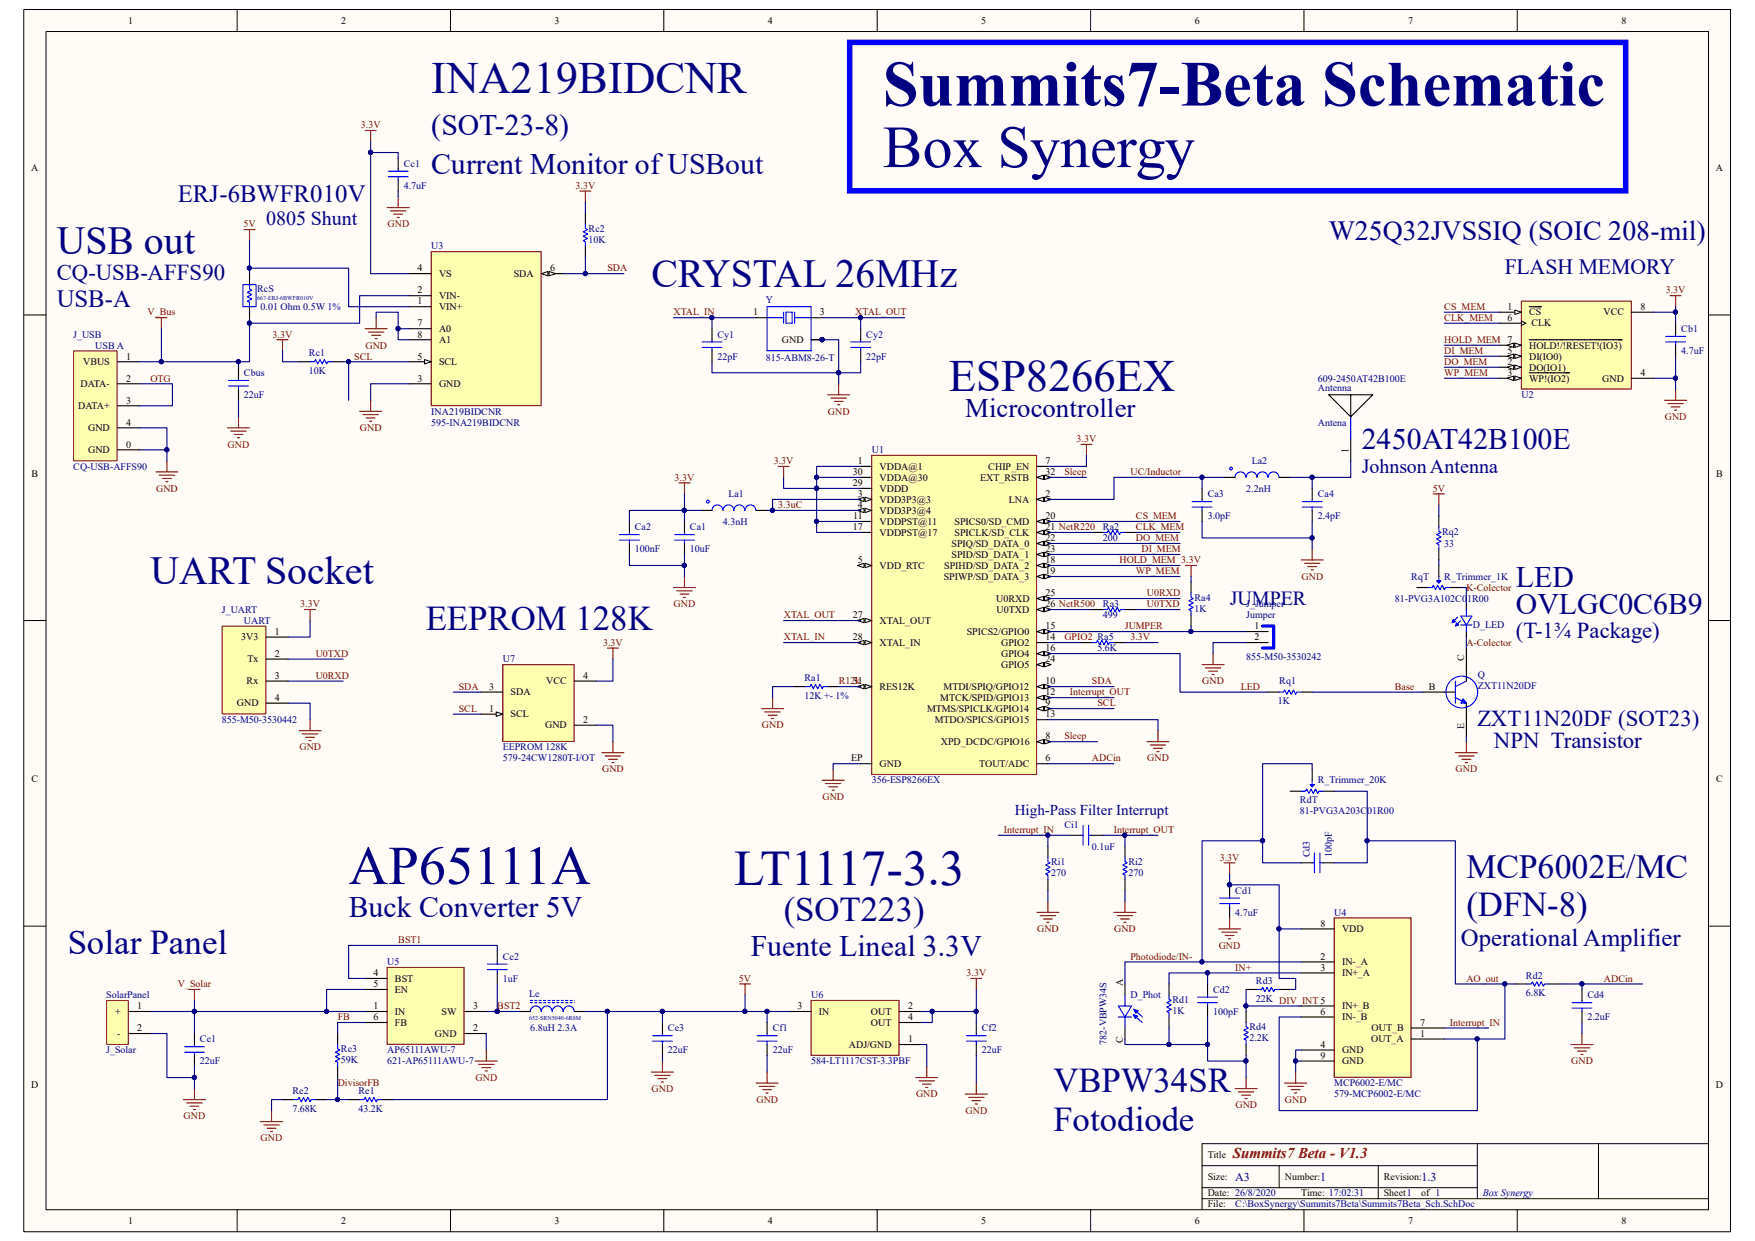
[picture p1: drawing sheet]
<svg xmlns="http://www.w3.org/2000/svg" width="297mm" height="210mm" viewBox="0 0 297 210" stroke-linecap="round" stroke-linejoin="round" font-family="sans-serif">
<defs><g id="words">
<text font-size="10.9" fill="#000080" x="149.4" y="17.9">Summits7-Beta Schematic</text>
<text font-size="10.1" fill="#000080" x="149.4" y="28.3">Box Synergy</text>
<text font-size="9.3" fill="#000080" x="59" y="149.6">AP65111A</text>
<text font-size="8.4" fill="#000080" x="124.2" y="149.8">LT1117-3.3</text>
<g font-size="7.6" fill="#000080">
<text x="73" y="15.8">INA219BIDCNR</text>
<text x="160.6" y="66.1">ESP8266EX</text>
</g>
<g font-size="6.7" fill="#000080">
<text x="9.6" y="43">USB out</text>
<text x="110.2" y="48.6">CRYSTAL 26MHz</text>
<text x="25.4" y="98.9">UART Socket</text>
</g>
<g font-size="5.9" fill="#000080">
<text x="72.1" y="106.6">EEPROM 128K</text>
<text x="132.6" y="155.9">(SOT223)</text>
<text x="248.2" y="155">(DFN-8)</text>
<text x="11.5" y="161.5">Solar Panel</text>
<text x="178.3" y="184.8">VBPW34SR</text>
<text x="178.3" y="191.3">Fotodiode</text>
</g>
<text font-size="5.7" fill="#000080" x="248.2" y="148.5">MCP6002E/MC</text>
<g font-size="5" fill="#000080">
<text x="73" y="22.9">(SOT-23-8)</text>
<text x="73" y="29.4">Current Monitor of USBout</text>
<text x="230.5" y="76">2450AT42B100E</text>
<text x="256.5" y="99.3">LED</text>
<text x="256.5" y="103.9">OVLGC0C6B9</text>
<text x="59" y="155.2">Buck Converter 5V</text>
<text x="127" y="161.7">Fuente Lineal 3.3V</text>
</g>
<text font-size="4.7" fill="#000080" x="224.9" y="40.6">W25Q32JVSSIQ (SOIC 208-mil)</text>
<text font-size="4.5" fill="#000080" x="163.4" y="70.5">Microcontroller</text>
<g font-size="4.2" fill="#000080">
<text x="30.1" y="34.2">ERJ-6BWFR010V</text>
<text x="9.6" y="51.9">USB-A</text>
<text x="247.2" y="160">Operational Amplifier</text>
</g>
<g font-size="3.9" fill="#000080">
<text x="9.6" y="47.3">CQ-USB-AFFS90</text>
<text x="256.5" y="107.9">(T-1¾ Package)</text>
<text x="250" y="122.8">ZXT11N20DF (SOT23)</text>
<text x="252.8" y="126.5">NPN Transistor</text>
</g>
<text font-size="3.7" fill="#000080" x="254.7" y="46.4">FLASH MEMORY</text>
<g font-size="3.4" fill="#000080">
<text x="45" y="38.1">0805 Shunt</text>
<text x="230.5" y="80.1">Johnson Antenna</text>
<text x="208.1" y="102.4">JUMPER</text>
</g>
<text font-size="2.5" fill="#000080" x="171.7" y="138">High-Pass Filter Interrupt</text>
<text font-size="2.5" fill="#800000" x="208.7" y="196">Summits7 Beta - V1.3</text>
<g font-size="2" fill="#000080">
<text x="209" y="199.8">A3</text>
<text x="223.4" y="199.8">1</text>
<text x="240.5" y="199.8">1.3</text>
</g>
<g font-size="1.7">
<text x="21.7" y="4">1</text>
<text x="57.7" y="4">2</text>
<text x="93.9" y="4">3</text>
<text x="130" y="4">4</text>
<text x="166.1" y="4">5</text>
<text x="202.2" y="4">6</text>
<text x="238.3" y="4">7</text>
<text x="274.4" y="4">8</text>
<text x="5.3" y="29">A</text>
<text x="290.4" y="29">A</text>
<text x="70.7" y="45.9">4</text>
<text x="74.3" y="46.9">VS</text>
<text x="87" y="46.9">SDA</text>
<text x="93.1" y="45.9">6</text>
<text x="70.7" y="51.5">1</text>
<text x="70.7" y="49.7">2</text>
<text x="74.3" y="52.5">VIN+</text>
<text x="74.3" y="50.6">VIN-</text>
<text x="127.5" y="53.4">1</text>
<text x="138.8" y="53.4">3</text>
<text x="255.1" y="52.5">1</text>
<text x="258.8" y="53.4">CS</text>
<text x="271.4" y="53.4">VCC</text>
<text x="277.6" y="52.5">8</text>
<text x="70.7" y="55.2">7</text>
<text x="70.7" y="57.1">8</text>
<text x="74.3" y="56.2">A0</text>
<text x="74.3" y="58.1">A1</text>
<text x="132.3" y="58.1">GND</text>
<text x="255.1" y="54.3">6</text>
<text x="255.1" y="59.9">5</text>
<text x="258.8" y="59">HOLD!/!RESET!(IO3)</text>
<text x="259.2" y="55.2">CLK</text>
<text x="13.6" y="65.5">DATA-</text>
<text x="14.1" y="61.8">VBUS</text>
<text x="21.3" y="60.9">1</text>
<text x="21.3" y="64.6">2</text>
<text x="70.7" y="60.9">5</text>
<text x="70.7" y="64.6">3</text>
<text x="74.3" y="61.8">SCL</text>
<text x="74.3" y="65.5">GND</text>
<text x="255.1" y="61.8">2</text>
<text x="255.1" y="63.7">3</text>
<text x="258.8" y="60.9">DI(IO0)</text>
<text x="258.8" y="62.7">DO(IO1)</text>
<text x="258.8" y="64.6">WP!(IO2)</text>
<text x="271.1" y="64.6">GND</text>
<text x="277.6" y="63.7">4</text>
<text x="13.3" y="69.3">DATA+</text>
<text x="21.3" y="68.3">3</text>
<text x="14.9" y="73">GND</text>
<text x="14.9" y="76.7">GND</text>
<text x="21.3" y="72.1">4</text>
<text x="21.3" y="75.8">0</text>
<text x="228.2" y="76.6" transform="rotate(-90 228.2 76.6)">1</text>
<text x="5.3" y="80.6">B</text>
<text x="144.4" y="80.4">30</text>
<text x="144.4" y="82.3">29</text>
<text x="145.2" y="78.6">1</text>
<text x="148.8" y="79.5">VDDA@1</text>
<text x="148.8" y="81.4">VDDA@30</text>
<text x="148.8" y="83.2">VDDD</text>
<text x="165.9" y="81.4">EXT_RSTB</text>
<text x="167.3" y="79.5">CHIP_EN</text>
<text x="177" y="78.6">7</text>
<text x="177" y="80.4">32</text>
<text x="290.4" y="80.6">B</text>
<text x="144.4" y="89.7">17</text>
<text x="144.4" y="87.9">11</text>
<text x="145.2" y="84.2">3</text>
<text x="145.2" y="86">4</text>
<text x="148.8" y="85.1">VDD3P3@3</text>
<text x="148.8" y="87">VDD3P3@4</text>
<text x="148.8" y="88.8">VDDPST@11</text>
<text x="161.5" y="88.8">SPICS0/SD_CMD</text>
<text x="170.7" y="85.1">LNA</text>
<text x="177" y="84.2">2</text>
<text x="177" y="87.9">20</text>
<text x="177" y="89.7">21 NetR220</text>
<text x="145.2" y="95.3">5</text>
<text x="148.8" y="90.7">VDDPST@17</text>
<text x="161" y="92.5">SPIQ/SD_DATA_0</text>
<text x="161" y="94.4">SPID/SD_DATA_1</text>
<text x="161.5" y="90.7">SPICLK/SD_CLK</text>
<text x="177" y="91.6">22</text>
<text x="177" y="93.5">23</text>
<text x="177" y="95.3">18</text>
<text x="148.8" y="96.3">VDD_RTC</text>
<text x="159.7" y="98.1">SPIWP/SD_DATA_3</text>
<text x="159.8" y="96.3">SPIHD/SD_DATA_2</text>
<text x="168.6" y="101.9">U0RXD</text>
<text x="177" y="97.2">19</text>
<text x="177" y="100.9">25</text>
<text x="46.5" y="107.4">1</text>
<text x="144.4" y="104.6">27</text>
<text x="148.8" y="105.6">XTAL_OUT</text>
<text x="163.6" y="107.4">SPICS2/GPIO0</text>
<text x="168.7" y="103.7">U0TXD</text>
<text x="177" y="102.8">26 NetR500</text>
<text x="177" y="106.5">15</text>
<text x="212.3" y="106.5">1</text>
<text x="40.8" y="108.4">3V3</text>
<text x="41.9" y="112.1">Tx</text>
<text x="46.5" y="111.2">2</text>
<text x="144.4" y="108.4">28</text>
<text x="148.8" y="109.3">XTAL_IN</text>
<text x="169.4" y="109.3">GPIO2</text>
<text x="169.4" y="111.2">GPIO4</text>
<text x="169.4" y="113">GPIO5</text>
<text x="177" y="108.4">14</text>
<text x="177" y="110.2">16</text>
<text x="177" y="112.1">24</text>
<text x="212.3" y="108.4">2</text>
<text x="247.8" y="111.9" transform="rotate(-90 247.8 111.9)">C</text>
<text x="40.1" y="119.5">GND</text>
<text x="41.7" y="115.8">Rx</text>
<text x="46.5" y="114.9">3</text>
<text x="46.5" y="118.6">4</text>
<text x="82.8" y="116.8">3</text>
<text x="86.4" y="117.7">SDA</text>
<text x="92.5" y="115.8">VCC</text>
<text x="98.7" y="114.9">4</text>
<text x="144.4" y="115.8">31</text>
<text x="148.8" y="116.8">RES12K</text>
<text x="159.1" y="118.6">MTCK/SPID/GPIO13</text>
<text x="159.7" y="116.8">MTDI/SPIQ/GPIO12</text>
<text x="177" y="115.8">10</text>
<text x="177" y="117.7">12</text>
<text x="177" y="119.5">9</text>
<text x="241.8" y="116.8">B</text>
<text x="82.8" y="120.5">1</text>
<text x="86.4" y="121.4">SCL</text>
<text x="92.2" y="123.3">GND</text>
<text x="98.7" y="122.3">2</text>
<text x="156.9" y="120.5">MTMS/SPICLK/GPIO14</text>
<text x="158.2" y="122.3">MTDO/SPICS/GPIO15</text>
<text x="177" y="121.4">13</text>
<text x="177" y="125.1">8</text>
<text x="247.8" y="123.4" transform="rotate(-90 247.8 123.4)">E</text>
<text x="144.1" y="128.9">EP</text>
<text x="148.8" y="129.8">GND</text>
<text x="159.2" y="126.1">XPD_DCDC/GPIO16</text>
<text x="165.7" y="129.8">TOUT/ADC</text>
<text x="177" y="128.9">6</text>
<text x="5.3" y="132.4">C</text>
<text x="290.4" y="132.4">C</text>
<text x="223.5" y="156.8">8</text>
<text x="227.1" y="157.8">VDD</text>
<text x="63.2" y="165.2">4</text>
<text x="63.2" y="167.1">5</text>
<text x="66.8" y="166.2">BST</text>
<text x="190" y="166.9" transform="rotate(-90 190 166.9)">A</text>
<text x="223.5" y="162.4">2</text>
<text x="223.5" y="164.3">3</text>
<text x="227.1" y="163.4">IN-_A</text>
<text x="227.1" y="165.2">IN+_A</text>
<text x="19.5" y="171.7">+</text>
<text x="23.2" y="170.8">1</text>
<text x="63.2" y="170.8">1</text>
<text x="63.2" y="172.7">6</text>
<text x="66.8" y="168">EN</text>
<text x="66.8" y="171.7">IN</text>
<text x="66.8" y="173.6">FB</text>
<text x="74.7" y="171.7">SW</text>
<text x="80.1" y="170.8">3</text>
<text x="135" y="170.8">3</text>
<text x="138.6" y="171.7">IN</text>
<text x="147.4" y="171.7">OUT</text>
<text x="147.4" y="173.6">OUT</text>
<text x="153.7" y="170.8">2</text>
<text x="153.7" y="172.7">4</text>
<text x="223.5" y="171.7">6</text>
<text x="227.1" y="172.7">IN-_B</text>
<text x="227.1" y="170.8">IN+_B</text>
<text x="240.3" y="173.6">7</text>
<text x="19.9" y="175.5">-</text>
<text x="23.2" y="174.5">2</text>
<text x="73.6" y="175.5">GND</text>
<text x="80.1" y="174.5">2</text>
<text x="143.7" y="177.3">ADJ/GND</text>
<text x="153.7" y="176.4">1</text>
<text x="190" y="176.6" transform="rotate(-90 190 176.6)">C</text>
<text x="223.5" y="177.3">4</text>
<text x="223.5" y="179.2">9</text>
<text x="227.1" y="178.3">GND</text>
<text x="232" y="176.4">OUT_A</text>
<text x="232.1" y="174.5">OUT_B</text>
<text x="240.3" y="175.5">1</text>
<text x="5.3" y="184.1">D</text>
<text x="227.1" y="180.1">GND</text>
<text x="290.4" y="184.1">D</text>
<text x="204.4" y="196">Title</text>
<text x="204.4" y="199.7">Size:</text>
<text x="204.4" y="202.5">Date: 26/8/2020</text>
<text x="217.4" y="199.7">Number:</text>
<text x="220.2" y="202.5">Time: 17:02:31</text>
<text x="234.2" y="199.7">Revision:</text>
<text x="234.2" y="202.5">Sheet1</text>
<text x="240.5" y="202.5">of 1</text>
<text x="21.7" y="207.1">1</text>
<text x="57.7" y="207.1">2</text>
<text x="93.9" y="207.1">3</text>
<text x="130" y="207.1">4</text>
<text x="166.1" y="207.1">5</text>
<text x="202.2" y="207.1">6</text>
<text x="204.4" y="204.3">File:</text>
<text x="238.3" y="207.1">7</text>
<text x="274.4" y="207.1">8</text>
</g>
<g font-size="1.7" fill="#800000">
<text x="61.1" y="21.7">3.3V</text>
<text x="97.4" y="32">3.3V</text>
<text x="41.2" y="38.5">5V</text>
<text x="65.6" y="38.5">GND</text>
<text x="102.8" y="45.9">SDA</text>
<text x="25" y="53.4">V_Bus</text>
<text x="114" y="53.4">XTAL_IN</text>
<text x="144.7" y="53.4">XTAL_OUT</text>
<text x="244.4" y="52.5">CS_MEM</text>
<text x="281.9" y="49.7">3.3V</text>
<text x="46.1" y="57.1">3.3V</text>
<text x="61.8" y="59">GND</text>
<text x="244.4" y="54.3">CLK_MEM</text>
<text x="244.4" y="58.1">HOLD_MEM 7</text>
<text x="244.4" y="59.9">DI_MEM</text>
<text x="25.4" y="64.6">OTG</text>
<text x="59.9" y="60.9">SCL</text>
<text x="244.4" y="61.8">DO_MEM</text>
<text x="244.4" y="63.7">WP_MEM</text>
<text x="140.1" y="70.2">GND</text>
<text x="281.7" y="71.1">GND</text>
<text x="38.5" y="75.8">GND</text>
<text x="60.9" y="73">GND</text>
<text x="182.2" y="74.8">3.3V</text>
<text x="26.4" y="83.2">GND</text>
<text x="114.2" y="81.4">3.3V</text>
<text x="130.9" y="78.6">3.3V</text>
<text x="180.1" y="80.4">Sleep</text>
<text x="191.3" y="80.4">UC/Inductor</text>
<text x="242.5" y="83.2">5V</text>
<text x="131.7" y="86">3.3uC</text>
<text x="192.2" y="87.9">CS_MEM</text>
<text x="192.2" y="89.7">CLK_MEM</text>
<text x="189.4" y="95.3">HOLD_MEM 3.3V</text>
<text x="192.2" y="91.6">DO_MEM</text>
<text x="193.2" y="93.5">DI_MEM</text>
<text x="192.2" y="97.2">WP_MEM</text>
<text x="194.1" y="100.9">U0RXD</text>
<text x="220.3" y="98.1">GND</text>
<text x="248.2" y="100">K-Colector</text>
<text x="50.8" y="102.8">3.3V</text>
<text x="114" y="102.8">GND</text>
<text x="132.6" y="104.6">XTAL_OUT</text>
<text x="190.4" y="106.5">JUMPER</text>
<text x="194.1" y="102.8">U0TXD</text>
<text x="53.4" y="111.2">U0TXD</text>
<text x="102.1" y="109.3">3.3V</text>
<text x="132.6" y="108.4">XTAL_IN</text>
<text x="180.1" y="108.4">GPIO2 Ra5</text>
<text x="191.3" y="108.4">3.3V</text>
<text x="248.2" y="109.3">A-Colector</text>
<text x="53.4" y="114.9">U0RXD</text>
<text x="77.6" y="116.8">SDA</text>
<text x="141.9" y="115.8">R12k</text>
<text x="181.1" y="117.7">Interrupt_OUT</text>
<text x="184.8" y="115.8">SDA</text>
<text x="185.7" y="119.5">SCL</text>
<text x="203.5" y="115.8">GND</text>
<text x="210" y="116.8">LED</text>
<text x="236.1" y="116.8">Base</text>
<text x="77.6" y="120.5">SCL</text>
<text x="128.9" y="123.3">GND</text>
<text x="180.1" y="125.1">Sleep</text>
<text x="50.7" y="127">GND</text>
<text x="101.9" y="130.7">GND</text>
<text x="184.8" y="128.9">ADCin</text>
<text x="194.1" y="128.9">GND</text>
<text x="246.3" y="130.7">GND</text>
<text x="139.2" y="135.4">GND</text>
<text x="169.9" y="141">Interrupt_IN</text>
<text x="188.5" y="141">Interrupt_OUT</text>
<text x="206.4" y="145.7">3.3V</text>
<text x="67.4" y="159.6">BST1</text>
<text x="175.5" y="157.8">GND</text>
<text x="188.6" y="157.8">GND</text>
<text x="206.2" y="160.6">GND</text>
<text x="30.1" y="167.1">V_Solar</text>
<text x="125.1" y="166.2">5V</text>
<text x="163.6" y="165.2">3.3V</text>
<text x="191.3" y="162.4">Photodiode/IN-</text>
<text x="209" y="164.3">IN+</text>
<text x="248.2" y="166.2">AO_out</text>
<text x="271.4" y="166.2">ADCin</text>
<text x="57.1" y="172.7">FB</text>
<text x="84.2" y="170.8">BST2</text>
<text x="245.4" y="173.6">Interrupt_IN</text>
<text x="57.1" y="183.9">DivisorFB</text>
<text x="80.5" y="182.9">GND</text>
<text x="110.3" y="184.8">GND</text>
<text x="155" y="185.7">GND</text>
<text x="265.9" y="180.1">GND</text>
<text x="31.1" y="189.4">GND</text>
<text x="128" y="186.6">GND</text>
<text x="163.4" y="188.5">GND</text>
<text x="209.1" y="187.6">GND</text>
<text x="217.5" y="186.6">GND</text>
<text x="44.1" y="193.2">GND</text>
</g>
<g font-size="1.7" fill="#000080">
<text x="68.3" y="28.2">Cc1</text>
<text x="68.3" y="32">4.7uF</text>
<text x="99.6" y="39.2">Rc2</text>
<text x="99.6" y="41.1">10K</text>
<text x="73" y="42.2">U3</text>
<text x="43.5" y="49.5">RcS</text>
<text x="44.1" y="52.5">0.01 Ohm 0.5W 1%</text>
<text x="129.6" y="51.4">Y</text>
<text x="12.4" y="57.1">J_USB</text>
<text x="16.1" y="59">USB A</text>
<text x="121.4" y="57.1">Cy1</text>
<text x="146.6" y="57.1">Cy2</text>
<text x="284.5" y="56.2">Cb1</text>
<text x="284.5" y="59.9">4.7uF</text>
<text x="41.3" y="63.7">Cbus</text>
<text x="52.3" y="60.3">Rc1</text>
<text x="52.3" y="63.3">10K</text>
<text x="121.4" y="60.9">22pF</text>
<text x="129.6" y="61">815-ABM8-26-T</text>
<text x="146.6" y="60.9">22pF</text>
<text x="223" y="64.6">609-2450AT42B100E</text>
<text x="41.3" y="67.4">22uF</text>
<text x="73" y="70.2">INA219BIDCNR</text>
<text x="223" y="66.3">Antenna</text>
<text x="257.5" y="67.4">U2</text>
<text x="73" y="72.1">595-INA219BIDCNR</text>
<text x="147.5" y="76.7">U1</text>
<text x="223" y="72.1">Antena</text>
<text x="12.4" y="79.5">CQ-USB-AFFS90</text>
<text x="210.9" y="83.2">2.2nH</text>
<text x="211.8" y="78.6">La2</text>
<text x="107.4" y="89.7">Ca2</text>
<text x="116.8" y="89.7">Ca1</text>
<text x="122.3" y="88.8">4.3nH</text>
<text x="123.3" y="84.2">La1</text>
<text x="186.6" y="89.7">Ra2</text>
<text x="204.4" y="84.2">Ca3</text>
<text x="204.4" y="87.9">3.0pF</text>
<text x="223" y="84.2">Ca4</text>
<text x="223" y="87.9">2.4pF</text>
<text x="107.4" y="93.5">100nF</text>
<text x="116.8" y="93.5">10uF</text>
<text x="186.6" y="91.6">200</text>
<text x="244.1" y="90.5">Rq2</text>
<text x="244.4" y="92.5">33</text>
<text x="202.1" y="101.7">Ra4</text>
<text x="236.1" y="101.9">81-PVG3A102C01R00</text>
<text x="238.8" y="98.1">RqT</text>
<text x="244.4" y="98.1">R_Trimmer_1K</text>
<text x="37.5" y="103.7">J_UART</text>
<text x="41.3" y="105.6">UART</text>
<text x="186.6" y="102.8">Ra3</text>
<text x="186.6" y="104.6">499</text>
<text x="202.1" y="103.5">1K</text>
<text x="210.9" y="104.6">Jumper</text>
<text x="210.9" y="102.8">J_Jumper</text>
<text x="249.3" y="106.3">D_LED</text>
<text x="85.1" y="112.1">U7</text>
<text x="185.7" y="110.2">5.6K</text>
<text x="210.9" y="111.7">855-M50-3530242</text>
<text x="136.1" y="115.3">Ra1</text>
<text x="136.1" y="118.2">12K +- 1%</text>
<text x="216.3" y="119.2">1K</text>
<text x="216.5" y="115.8">Rq1</text>
<text x="250.1" y="114.7">Q</text>
<text x="250.1" y="116.6">ZXT11N20DF</text>
<text x="37.5" y="122.3">855-M50-3530442</text>
<text x="85.1" y="128.9">579-24CW1280T-I/OT</text>
<text x="85.1" y="127">EEPROM 128K</text>
<text x="147.5" y="132.6">356-ESP8266EX</text>
<text x="220" y="137.8">81-PVG3A203C01R00</text>
<text x="220" y="136">RdT</text>
<text x="223" y="132.6">R_Trimmer_20K</text>
<text x="180.1" y="140.1">Ci1</text>
<text x="184.8" y="143.8">0.1uF</text>
<text x="177.9" y="146.4">Ri1</text>
<text x="177.9" y="148.3">270</text>
<text x="191" y="146.4">Ri2</text>
<text x="191" y="148.3">270</text>
<text x="221.7" y="145.1" transform="rotate(-90 221.7 145.1)">Cd3</text>
<text x="225.4" y="145.1" transform="rotate(-90 225.4 145.1)">100pF</text>
<text x="209" y="151.3">Cd1</text>
<text x="209" y="155">4.7uF</text>
<text x="225.8" y="155">U4</text>
<text x="65.5" y="163.4">U5</text>
<text x="85.1" y="162.4">Ce2</text>
<text x="85.1" y="166.2">1uF</text>
<text x="212.6" y="166.5">Rd3</text>
<text x="258.2" y="165.6">Rd2</text>
<text x="18" y="169">SolarPanel</text>
<text x="89.6" y="168.8">Le</text>
<text x="137.3" y="169">U6</text>
<text x="191.3" y="169">D_Phot</text>
<text x="198.4" y="169.7">Rd1</text>
<text x="198.4" y="171.6">1K</text>
<text x="205.3" y="168">Cd2</text>
<text x="205.3" y="171.7">100pF</text>
<text x="212.6" y="169.5">22K DIV_INT 5</text>
<text x="258.2" y="168.6">6.8K</text>
<text x="268.6" y="169">Cd4</text>
<text x="268.6" y="172.7">2.2uF</text>
<text x="18" y="178.3">J_Solar</text>
<text x="33.8" y="176.4">Ce1</text>
<text x="57.7" y="178.1">Re3</text>
<text x="57.7" y="180">59K</text>
<text x="65.5" y="178.3">AP65111AWU-7</text>
<text x="89.7" y="174.5">6.8uH 2.3A</text>
<text x="113" y="174.5">Ce3</text>
<text x="113" y="178.3">22uF</text>
<text x="130.8" y="174.5">Cf1</text>
<text x="130.8" y="178.3">22uF</text>
<text x="166.2" y="174.5">Cf2</text>
<text x="166.2" y="178.3">22uF</text>
<text x="187.2" y="176.8" transform="rotate(-90 187.2 176.8)">782-VBPW34S</text>
<text x="211.5" y="174.4">Rd4</text>
<text x="211.5" y="176.2">2.2K</text>
<text x="33.8" y="180.1">22uF</text>
<text x="49.5" y="185.2">Re2</text>
<text x="60.7" y="185.2">Re1</text>
<text x="65.5" y="180.1">621-AP65111AWU-7</text>
<text x="137.3" y="180.1">584-LT1117CST-3.3PBF</text>
<text x="225.8" y="185.7">579-MCP6002-E/MC</text>
<text x="225.8" y="183.9">MCP6002-E/MC</text>
<text x="49.5" y="188.1">7.68K</text>
<text x="60.7" y="188.1">43.2K</text>
<text x="251" y="202.5">Box Synergy</text>
<text x="209" y="204.3">C:\BoxSynergy\Summits7Beta\Summits7Beta_Sch.SchDoc</text>
</g>
<g font-size="1" fill="#000080">
<text x="43.5" y="50.8">667-ERJ-6BWFR010V</text>
<text x="89.6" y="172.6">652-SRN5040-6R8M</text>
</g>
</g></defs>
<path d="M4.1 1.7h288.8v206.7h-288.8z" fill="#fffcf8"/>
<path d="M4 1.6h288.9v206.8h-288.9z" fill="none" stroke="#000" stroke-width=".17"/>
<path d="M7.8 5.4h281.3v199.3h-281.3z" fill="#fffcf8"/>
<g fill="none" stroke="#000" stroke-width=".17">
<path d="M7.8 5.3h281.3v199.4h-281.3zM40.1 1.6v3.7M76.2 1.6v3.7M112.3 1.6v3.7M148.5 1.6v3.7M184.6 1.6v3.7M220.7 1.6v3.7M256.8 1.6v3.7M4 53.3h3.7M289.2 53.3h3.7M4 105h3.7M289.2 105h3.7"/>
<path d="M4 156.7h3.7M289.2 156.7h3.7M203.4 197.3h46.6M216.5 197.3v3.7M233.3 197.3v5.6M250 193.5v9.4M270.5 193.5h-67.1v11.2M289.2 193.5h-18.7v9.4M40.1 204.7v3.7M76.2 204.7v3.7M112.3 204.7v3.7M148.5 204.7v3.7"/>
<path d="M184.6 204.7v3.7M203.4 202.9h85.8M203.4 201h46.6M220.7 204.7v3.7M256.8 204.7v3.7"/>
</g>
<path d="M26.4 53.8h1.8M27.3 53.8v1.8M32 167.4h1.8M32.9 167.4v1.9M31 186.1h3.8M31.6 186.6h2.6M32.2 187.2h1.5M32.7 187.8h.4M32.9 184.2v1.9" fill="none" stroke="#800000" stroke-width=".19"/>
<path d="M18.1 169.4h3.6v7.3h-3.6z" fill="#ffffb0"/>
<path d="M18 169.3h3.7v7.4h-3.7z" fill="none" stroke="#800000" stroke-width=".17"/>
<path d="M21.7 171.2h3.8M21.7 174.9h3.8M32.9 174.9v1.9M32.9 178.6v1.9" fill="none" stroke="#000" stroke-width=".19"/>
<path d="M31.2 178.1h3.4M31.2 177.1h3.4M32.9 176.8v.3M32.9 178.1v.5" fill="none" stroke="#00f" stroke-width=".19"/>
<path d="M137.3 169.3h14.8v9.3h-14.8z" fill-rule="evenodd" fill="#ffffb0" stroke="#800000" stroke-width=".19"/>
<path d="M220.2 146h1.9M223.9 146h1.9M133.5 171.2h3.8M152.2 171.2h3.7M152.2 173h3.7M152.2 176.8h3.7M197.8 166.5v1.9M197.8 172.1v1.9M204.4 166.5v1.9M204.4 170.2v1.9" fill="none" stroke="#000" stroke-width=".19"/>
<g fill="none" stroke="#800000" stroke-width=".19">
<path d="M26.4 79.9h3.7M28.2 78v1.9M26.9 80.4h2.7M27.5 81h1.5M28.1 81.5h.3M207.2 146h1.8M208.1 146v1.9M125.2 166.5h1.8M126.1 166.5v1.9M164.3 165.6h1.9M165.2 165.6v1.8M128 183.3h3.7"/>
<path d="M128.5 183.8h2.6M129.1 184.4h1.5M129.6 185h.4M129.8 181.4v1.9M155 182.4h3.7M155.5 182.9h2.6M156.1 183.5h1.5M156.7 184h.3M156.8 180.5v1.9M163.4 185.2h3.7M163.9 185.7h2.6M164.5 186.3h1.5"/>
<path d="M165 186.8h.4M165.2 183.3v1.9M209 184.2h3.8M209.6 184.8h2.6M210.1 185.3h1.5M210.7 185.9h.4M210.9 182.4v1.8"/>
</g>
<path d="M222.1 146h.3M222.4 144.3v3.4M223.4 146h.5M223.4 144.3v3.4M197.8 168.4v.7l.4 .2-.7 .4 .7 .4-.7 .3 .7 .4-.7 .4 .3 .2v.7M202.7 169.7h3.3M202.7 168.8h3.3M204.4 168.4v.4M204.4 169.7v.5" fill="none" stroke="#00f" stroke-width=".19"/>
<path d="M37.6 106h7.4v14.8h-7.4z" fill="#ffffb0"/>
<path d="M37.6 106h7.4v14.8h-7.4z" fill="none" stroke="#800000" stroke-width=".17"/>
<path d="M45 107.8h3.7M45 111.5h3.7M45 115.3h3.7M45 119h3.7" fill="none" stroke="#000" stroke-width=".19"/>
<path d="M51.5 103.2h1.9M52.5 103.2v1.8M50.6 123.7h3.7M51.2 124.2h2.6M51.7 124.8h1.5M52.3 125.3h.4M52.5 121.8v1.9" fill="none" stroke="#800000" stroke-width=".19"/>
<path d="M257.5 51h18.6v14.8h-18.6z" fill-rule="evenodd" fill="#ffffb0" stroke="#800000" stroke-width=".19"/>
<path d="M253.8 52.8h3.7" fill="none" stroke="#000" stroke-width=".19"/>
<path d="M256.4 52.5l1.1 .3-1.1 .4z" fill="#fffcf8"/>
<path d="M256.4 52.5l1.1 .3-1.1 .4zM257.5 54.3l.7 .4-.7 .4" fill="none" stroke="#000" stroke-width=".17"/>
<path d="M253.8 54.7h3.7M253.8 58.4h3.7M258.8 51.9h2" fill="none" stroke="#000" stroke-width=".19"/>
<path d="M256.4 58.1l1.1 .3-1.1 .4z" fill="#fffcf8"/>
<path d="M256.4 58.1l1.1 .3-1.1 .4z" fill="none" stroke="#000" stroke-width=".17"/>
<path d="M255.1 58.4l1.1-.3v.7z" fill="#fffcf8"/>
<path d="M255.1 58.4l1.1-.3v.7z" fill="none" stroke="#000" stroke-width=".17"/>
<path d="M258.8 57.5h15.7M253.8 60.3h3.7" fill="none" stroke="#000" stroke-width=".19"/>
<path d="M256.4 59.9l1.1 .4-1.1 .4z" fill="#fffcf8"/>
<path d="M256.4 59.9l1.1 .4-1.1 .4z" fill="none" stroke="#000" stroke-width=".17"/>
<path d="M255.1 60.3l1.1-.4v.8z" fill="#fffcf8"/>
<path d="M255.1 60.3l1.1-.4v.8z" fill="none" stroke="#000" stroke-width=".17"/>
<path d="M253.8 62.2h3.7" fill="none" stroke="#000" stroke-width=".19"/>
<path d="M256.4 61.8l1.1 .4-1.1 .3z" fill="#fffcf8"/>
<path d="M256.4 61.8l1.1 .4-1.1 .3z" fill="none" stroke="#000" stroke-width=".17"/>
<path d="M255.1 62.2l1.1-.4v.7z" fill="#fffcf8"/>
<path d="M255.1 62.2l1.1-.4v.7z" fill="none" stroke="#000" stroke-width=".17"/>
<path d="M253.8 64h3.7" fill="none" stroke="#000" stroke-width=".19"/>
<path d="M256.4 63.6l1.1 .4-1.1 .4z" fill="#fffcf8"/>
<path d="M256.4 63.6l1.1 .4-1.1 .4z" fill="none" stroke="#000" stroke-width=".17"/>
<path d="M255.1 64l1.1-.4v.8z" fill="#fffcf8"/>
<path d="M255.1 64l1.1-.4v.8z" fill="none" stroke="#000" stroke-width=".17"/>
<path d="M120.5 55.6v1.9M120.5 59.4v1.8M128 53.8h1.8M137.3 53.8h1.8M137.3 57.5h1.8M145.7 55.6v1.9M145.7 59.4v1.8M276.1 52.8h3.7M258.8 63.1h6.8M276.1 64h3.7" fill="none" stroke="#000" stroke-width=".19"/>
<path d="M282.6 50h1.9M283.6 50v1.9M140.1 66.8h3.7M140.6 67.4h2.6M141.2 67.9h1.5M141.7 68.5h.4M141.9 64.9v1.9M281.7 67.7h3.7M282.3 68.3h2.6M282.8 68.9h1.5M283.4 69.4h.4M283.6 65.9v1.8" fill="none" stroke="#800000" stroke-width=".19"/>
<g fill="none" stroke="#00f" stroke-width=".19">
<path d="M118.8 58.8h3.4M118.8 57.9h3.4M120.5 57.5v.4M120.5 58.8v.6M129.8 51.9h7.5v7.5h-7.5zM129.8 53.8h2.8M132.6 52.8v1.9M133 52.8h1.1v1.9h-1.1zM134.5 52.8v1.9M134.5 53.8h2.8M144 58.8h3.3M144 57.9h3.3"/>
<path d="M145.7 57.5v.4M145.7 58.8v.6"/>
</g>
<circle cx="139.1" cy="57.5" r=".35" fill="#000080" stroke="#000080" stroke-width=".17"/>
<path d="M147.5 77.1h27.9v54h-27.9z" fill-rule="evenodd" fill="#ffffb0" stroke="#800000" stroke-width=".19"/>
<path d="M145.7 78.9h1.8M145.7 80.8h1.8M145.7 82.7h1.8M145.7 84.5h1.8" fill="none" stroke="#000" stroke-width=".19"/>
<path d="M146.4 84.1l1.1 .4-1.1 .4z" fill="#fffcf8"/>
<path d="M146.4 84.1l1.1 .4-1.1 .4z" fill="none" stroke="#000" stroke-width=".17"/>
<path d="M145.1 84.5l1.1-.4v.8z" fill="#fffcf8"/>
<path d="M145.1 84.5l1.1-.4v.8z" fill="none" stroke="#000" stroke-width=".17"/>
<path d="M145.7 86.4h1.8" fill="none" stroke="#000" stroke-width=".19"/>
<path d="M146.4 86l1.1 .4-1.1 .4z" fill="#fffcf8"/>
<path d="M146.4 86l1.1 .4-1.1 .4z" fill="none" stroke="#000" stroke-width=".17"/>
<path d="M145.1 86.4l1.1-.4v.8z" fill="#fffcf8"/>
<path d="M145.1 86.4l1.1-.4v.8z" fill="none" stroke="#000" stroke-width=".17"/>
<path d="M145.7 88.2h1.8M145.7 90.1h1.8M145.7 95.7h1.8" fill="none" stroke="#000" stroke-width=".19"/>
<path d="M146.4 95.3l1.1 .4-1.1 .4z" fill="#fffcf8"/>
<path d="M146.4 95.3l1.1 .4-1.1 .4z" fill="none" stroke="#000" stroke-width=".17"/>
<path d="M145.1 95.7l1.1-.4v.8z" fill="#fffcf8"/>
<path d="M145.1 95.7l1.1-.4v.8z" fill="none" stroke="#000" stroke-width=".17"/>
<path d="M145.7 105h1.8" fill="none" stroke="#000" stroke-width=".19"/>
<path d="M146.4 104.6l1.1 .4-1.1 .4z" fill="#fffcf8"/>
<path d="M146.4 104.6l1.1 .4-1.1 .4z" fill="none" stroke="#000" stroke-width=".17"/>
<path d="M145.1 105l1.1-.4v.8z" fill="#fffcf8"/>
<path d="M145.1 105l1.1-.4v.8z" fill="none" stroke="#000" stroke-width=".17"/>
<path d="M145.7 108.7h1.8" fill="none" stroke="#000" stroke-width=".19"/>
<path d="M146.4 108.4l1.1 .3-1.1 .4z" fill="#fffcf8"/>
<path d="M146.4 108.4l1.1 .3-1.1 .4z" fill="none" stroke="#000" stroke-width=".17"/>
<path d="M145.1 108.7l1.1-.3v.7z" fill="#fffcf8"/>
<path d="M145.1 108.7l1.1-.3v.7z" fill="none" stroke="#000" stroke-width=".17"/>
<path d="M145.7 116.2h1.8" fill="none" stroke="#000" stroke-width=".19"/>
<path d="M146.4 115.8l1.1 .4-1.1 .4z" fill="#fffcf8"/>
<path d="M146.4 115.8l1.1 .4-1.1 .4z" fill="none" stroke="#000" stroke-width=".17"/>
<path d="M145.1 116.2l1.1-.4v.8z" fill="#fffcf8"/>
<path d="M145.1 116.2l1.1-.4v.8z" fill="none" stroke="#000" stroke-width=".17"/>
<path d="M175.5 78.9h1.8M175.5 80.8h1.8M145.7 129.2h1.8" fill="none" stroke="#000" stroke-width=".19"/>
<path d="M175.5 80.8l1.1-.4v.8z" fill="#fffcf8"/>
<path d="M175.5 80.8l1.1-.4v.8z" fill="none" stroke="#000" stroke-width=".17"/>
<path d="M176.8 80.4l1.1 .4-1.1 .4z" fill="#fffcf8"/>
<path d="M176.8 80.4l1.1 .4-1.1 .4z" fill="none" stroke="#000" stroke-width=".17"/>
<path d="M175.5 84.5h1.8" fill="none" stroke="#000" stroke-width=".19"/>
<path d="M175.5 84.5l1.1-.4v.8z" fill="#fffcf8"/>
<path d="M175.5 84.5l1.1-.4v.8z" fill="none" stroke="#000" stroke-width=".17"/>
<path d="M176.8 84.1l1.1 .4-1.1 .4z" fill="#fffcf8"/>
<path d="M176.8 84.1l1.1 .4-1.1 .4z" fill="none" stroke="#000" stroke-width=".17"/>
<path d="M175.5 88.2h1.8" fill="none" stroke="#000" stroke-width=".19"/>
<path d="M175.5 88.2l1.1-.3v.7z" fill="#fffcf8"/>
<path d="M175.5 88.2l1.1-.3v.7z" fill="none" stroke="#000" stroke-width=".17"/>
<path d="M176.8 87.9l1.1 .3-1.1 .4z" fill="#fffcf8"/>
<path d="M176.8 87.9l1.1 .3-1.1 .4z" fill="none" stroke="#000" stroke-width=".17"/>
<path d="M175.5 90.1h1.8" fill="none" stroke="#000" stroke-width=".19"/>
<path d="M175.5 90.1l1.1-.4v.8z" fill="#fffcf8"/>
<path d="M175.5 90.1l1.1-.4v.8z" fill="none" stroke="#000" stroke-width=".17"/>
<path d="M176.8 89.7l1.1 .4-1.1 .4z" fill="#fffcf8"/>
<path d="M176.8 89.7l1.1 .4-1.1 .4z" fill="none" stroke="#000" stroke-width=".17"/>
<path d="M175.5 92h1.8" fill="none" stroke="#000" stroke-width=".19"/>
<path d="M175.5 92l1.1-.4v.7z" fill="#fffcf8"/>
<path d="M175.5 92l1.1-.4v.7z" fill="none" stroke="#000" stroke-width=".17"/>
<path d="M176.8 91.6l1.1 .4-1.1 .3z" fill="#fffcf8"/>
<path d="M176.8 91.6l1.1 .4-1.1 .3z" fill="none" stroke="#000" stroke-width=".17"/>
<path d="M175.5 93.8h1.8" fill="none" stroke="#000" stroke-width=".19"/>
<path d="M175.5 93.8l1.1-.3v.7z" fill="#fffcf8"/>
<path d="M175.5 93.8l1.1-.3v.7z" fill="none" stroke="#000" stroke-width=".17"/>
<path d="M176.8 93.5l1.1 .3-1.1 .4z" fill="#fffcf8"/>
<path d="M176.8 93.5l1.1 .3-1.1 .4z" fill="none" stroke="#000" stroke-width=".17"/>
<path d="M175.5 95.7h1.8" fill="none" stroke="#000" stroke-width=".19"/>
<path d="M175.5 95.7l1.1-.4v.8z" fill="#fffcf8"/>
<path d="M175.5 95.7l1.1-.4v.8z" fill="none" stroke="#000" stroke-width=".17"/>
<path d="M176.8 95.3l1.1 .4-1.1 .4z" fill="#fffcf8"/>
<path d="M176.8 95.3l1.1 .4-1.1 .4z" fill="none" stroke="#000" stroke-width=".17"/>
<path d="M175.5 97.6h1.8" fill="none" stroke="#000" stroke-width=".19"/>
<path d="M175.5 97.6l1.1-.4v.7z" fill="#fffcf8"/>
<path d="M175.5 97.6l1.1-.4v.7z" fill="none" stroke="#000" stroke-width=".17"/>
<path d="M176.8 97.2l1.1 .4-1.1 .3z" fill="#fffcf8"/>
<path d="M176.8 97.2l1.1 .4-1.1 .3z" fill="none" stroke="#000" stroke-width=".17"/>
<path d="M175.5 101.3h1.8" fill="none" stroke="#000" stroke-width=".19"/>
<path d="M175.5 101.3l1.1-.4v.8z" fill="#fffcf8"/>
<path d="M175.5 101.3l1.1-.4v.8z" fill="none" stroke="#000" stroke-width=".17"/>
<path d="M176.8 100.9l1.1 .4-1.1 .4z" fill="#fffcf8"/>
<path d="M176.8 100.9l1.1 .4-1.1 .4z" fill="none" stroke="#000" stroke-width=".17"/>
<path d="M175.5 103.2h1.8" fill="none" stroke="#000" stroke-width=".19"/>
<path d="M175.5 103.2l1.1-.4v.7z" fill="#fffcf8"/>
<path d="M175.5 103.2l1.1-.4v.7z" fill="none" stroke="#000" stroke-width=".17"/>
<path d="M176.8 102.8l1.1 .4-1.1 .3z" fill="#fffcf8"/>
<path d="M176.8 102.8l1.1 .4-1.1 .3z" fill="none" stroke="#000" stroke-width=".17"/>
<path d="M175.5 106.9h1.8" fill="none" stroke="#000" stroke-width=".19"/>
<path d="M175.5 106.9l1.1-.4v.8z" fill="#fffcf8"/>
<path d="M175.5 106.9l1.1-.4v.8z" fill="none" stroke="#000" stroke-width=".17"/>
<path d="M176.8 106.5l1.1 .4-1.1 .4z" fill="#fffcf8"/>
<path d="M176.8 106.5l1.1 .4-1.1 .4z" fill="none" stroke="#000" stroke-width=".17"/>
<path d="M175.5 108.7h1.8M175.5 110.6h1.8" fill="none" stroke="#000" stroke-width=".19"/>
<path d="M175.5 110.6l1.1-.4v.8z" fill="#fffcf8"/>
<path d="M175.5 110.6l1.1-.4v.8z" fill="none" stroke="#000" stroke-width=".17"/>
<path d="M176.8 110.2l1.1 .4-1.1 .4z" fill="#fffcf8"/>
<path d="M176.8 110.2l1.1 .4-1.1 .4z" fill="none" stroke="#000" stroke-width=".17"/>
<path d="M175.5 112.5h1.8" fill="none" stroke="#000" stroke-width=".19"/>
<path d="M175.5 112.5l1.1-.4v.7z" fill="#fffcf8"/>
<path d="M175.5 112.5l1.1-.4v.7z" fill="none" stroke="#000" stroke-width=".17"/>
<path d="M176.8 112.1l1.1 .4-1.1 .3z" fill="#fffcf8"/>
<path d="M176.8 112.1l1.1 .4-1.1 .3z" fill="none" stroke="#000" stroke-width=".17"/>
<path d="M175.5 116.2h1.8" fill="none" stroke="#000" stroke-width=".19"/>
<path d="M175.5 116.2l1.1-.4v.8z" fill="#fffcf8"/>
<path d="M175.5 116.2l1.1-.4v.8z" fill="none" stroke="#000" stroke-width=".17"/>
<path d="M176.8 115.8l1.1 .4-1.1 .4z" fill="#fffcf8"/>
<path d="M176.8 115.8l1.1 .4-1.1 .4z" fill="none" stroke="#000" stroke-width=".17"/>
<path d="M175.5 118.1h1.8" fill="none" stroke="#000" stroke-width=".19"/>
<path d="M175.5 118.1l1.1-.4v.7z" fill="#fffcf8"/>
<path d="M175.5 118.1l1.1-.4v.7z" fill="none" stroke="#000" stroke-width=".17"/>
<path d="M176.8 117.7l1.1 .4-1.1 .3z" fill="#fffcf8"/>
<path d="M176.8 117.7l1.1 .4-1.1 .3z" fill="none" stroke="#000" stroke-width=".17"/>
<path d="M175.5 119.9h1.8" fill="none" stroke="#000" stroke-width=".19"/>
<path d="M175.5 119.9l1.1-.3v.7z" fill="#fffcf8"/>
<path d="M175.5 119.9l1.1-.3v.7z" fill="none" stroke="#000" stroke-width=".17"/>
<path d="M176.8 119.6l1.1 .3-1.1 .4z" fill="#fffcf8"/>
<path d="M176.8 119.6l1.1 .3-1.1 .4z" fill="none" stroke="#000" stroke-width=".17"/>
<path d="M175.5 121.8h1.8M175.5 125.5h1.8" fill="none" stroke="#000" stroke-width=".19"/>
<path d="M175.5 125.5l1.1-.4v.8z" fill="#fffcf8"/>
<path d="M175.5 125.5l1.1-.4v.8z" fill="none" stroke="#000" stroke-width=".17"/>
<path d="M176.8 125.1l1.1 .4-1.1 .4z" fill="#fffcf8"/>
<path d="M176.8 125.1l1.1 .4-1.1 .4z" fill="none" stroke="#000" stroke-width=".17"/>
<g fill="none" stroke="#000" stroke-width=".19">
<path d="M67.4 26.7v1.9M67.4 30.5v1.8M283.6 54.7v1.9M283.6 58.4v1.9M106.5 88.2v1.9M106.5 92v1.8M118.6 86.4h1.9M128 86.4h1.8M184.8 90.1h1.9M190.4 90.1h1.9M134.5 116.2h1.8M140.1 116.2h1.8"/>
<path d="M184.8 103.2h1.9M190.4 103.2h1.9M175.5 129.2h1.8M190.4 166.5v1.9M190.4 174v1.8"/>
</g>
<g fill="none" stroke="#800000" stroke-width=".19">
<path d="M41.3 38.9h1.9M42.2 38.9v1.8M61.8 22.1h1.9M62.7 22.1v1.8M65.5 35.1h3.7M66.1 35.7h2.6M66.6 36.2h1.5M67.2 36.8h.4M67.4 33.3v1.8M60.9 69.6h3.7M61.4 70.2h2.6M62 70.7h1.5"/>
<path d="M62.5 71.3h.4M62.7 67.7v1.9M131.7 78.9h1.8M132.6 78.9v1.9M182.9 75.2h1.9M183.9 75.2v1.9M114 99.4h3.7M114.5 100h2.6M114.9 81.7h1.9M115.8 81.7v1.9M115.8 97.6v1.8M220.2 94.8h3.7"/>
<path d="M220.8 95.3h2.6M221.3 95.9h1.5M221.9 96.4h.4M222.1 92.9v1.9M242.6 83.6h1.8M243.5 83.6v1.8M115.1 100.5h1.5M115.7 101.1h.3M128.9 119.9h3.7M130.7 118.1v1.8M203.4 112.5h3.8M204 113h2.6"/>
<path d="M204.6 113.6h1.4M205.1 114.1h.4M205.3 110.6v1.9M129.4 120.5h2.7M130 121h1.5M130.6 121.6h.3M139.1 132h3.8M139.7 132.6h2.6M140.3 133.2h1.4M140.8 133.7h.4M141 130.2v1.8M194.1 125.5h3.7"/>
<path d="M194.7 126.1h2.6M195.2 126.6h1.5M195.8 127.2h.4M196 123.7v1.8"/>
</g>
<g fill="none" stroke="#00f" stroke-width=".19">
<path d="M65.7 29.9h3.4M65.7 29h3.4M67.4 28.6v.4M67.4 29.9v.6M281.9 57.9h3.3M281.9 56.9h3.3M283.6 56.6v.3M283.6 57.9v.5M104.8 91.4h3.4M104.8 90.5h3.4M106.5 90.1v.4M106.5 91.4v.6"/>
<path d="M120.5 86.4a.92 .92 0 0 1 .9-1 .92 .92 0 0 1 .9 1M122.4 86.4a.92 .92 0 0 1 .9-1 .92 .92 0 0 1 .9 1M124.2 86.4a.92 .92 0 0 1 .9-1 .92 .92 0 0 1 .9 1M126.1 86.4a.92 .92 0 0 1 .9-1 .92 .92 0 0 1 .9 1M186.7 90.1h.7l.2-.4 .4 .8 .3-.8 .4 .8 .4-.8 .4 .8 .1-.4h.8M136.3 116.2h.8l.2-.4 .3 .8 .4-.8 .4 .8 .4-.8 .3 .8 .2-.4h.8M186.7 103.2h.7l.2-.4 .4 .7 .3-.7 .4 .7 .4-.7 .4 .7 .1-.3h.8M189.3 170.2h2.2l-1.1 1.9zM189.3 172.1h2.2M190.4 168.4v1.8M190.4 172.1v1.9M191.8 171.7l1.5 1.3"/>
<path d="M191.8 171.7l.4 .7 .3-.4M191.8 171.7l.7 .3M191.9 170.8l1.5 1.3M191.9 170.8l.3 .7 .4-.5M191.9 170.8l.7 .2M192.1 172.1l.1 .1M192.2 171.2l.1 .1M192.5 172l-.5-.1v.1M192.6 171h-.6v.1"/>
<circle cx="119.8" cy="84.9" r=".24"/>
</g>
<path d="M73 42.6h18.6v26h-18.6z" fill-rule="evenodd" fill="#ffffb0" stroke="#800000" stroke-width=".19"/>
<path d="M69.2 46.3h3.8M69.2 51.9h3.8M69.2 50h3.8M69.2 55.6h3.8M69.2 57.5h3.8M69.2 61.2h3.8" fill="none" stroke="#000" stroke-width=".19"/>
<path d="M71.9 60.8l1.1 .4-1.1 .4z" fill="#fffcf8"/>
<path d="M71.9 60.8l1.1 .4-1.1 .4z" fill="none" stroke="#000" stroke-width=".17"/>
<path d="M91.6 46.3h3.7M69.2 64.9h3.8" fill="none" stroke="#000" stroke-width=".19"/>
<path d="M91.6 46.3l1.1-.4v.8z" fill="#fffcf8"/>
<path d="M91.6 46.3l1.1-.4v.8z" fill="none" stroke="#000" stroke-width=".17"/>
<path d="M92.9 45.9l1.1 .4-1.1 .4z" fill="#fffcf8"/>
<path d="M92.9 45.9l1.1 .4-1.1 .4z" fill="none" stroke="#000" stroke-width=".17"/>
<path d="M42.2 46.3v1.9M42.2 51.9v1.9" fill="none" stroke="#000" stroke-width=".19"/>
<path d="M42.4 48.2h-1.3v3.7h2.2v-3.7h-1.1v.7l.4 .2-.7 .4 .7 .4-.7 .3 .7 .4-.7 .4 .3 .2v.7" fill="none" stroke="#00f" stroke-width=".19"/>
<path d="M65.5 163.7h13v13h-13z" fill-rule="evenodd" fill="#ffffb0" stroke="#800000" stroke-width=".19"/>
<g fill="none" stroke="#000" stroke-width=".19">
<path d="M99.1 36.1v1.8M99.1 41.7v1.8M214.6 117.1h1.9M220.2 117.1h1.9M240.7 117.1h5.6M248.2 109.7v5.6M248.2 119v5.6M57.1 174.9v1.9M61.8 165.6h3.7M61.8 167.4h3.7M61.8 171.2h3.7M61.8 173h3.7"/>
<path d="M78.6 171.2h3.7M78.6 174.9h3.7M84.2 160.9v1.9M84.2 164.7v1.8M87.9 171.2h1.8M97.2 171.2h1.9M112.1 173v1.9M112.1 176.8v1.8M47.8 186.1h1.9M53.4 186.1h1.9M57.1 180.5v1.9M59 186.1h1.9"/>
<path d="M64.6 186.1h1.9"/>
</g>
<g fill="none" stroke="#800000" stroke-width=".19">
<path d="M246.3 127.4h3.7M246.9 127.9h2.6M247.4 128.5h1.5M248 129.1h.3M248.2 125.5v1.9M80.4 179.6h3.8M82.3 177.7v1.9M112.1 179.6v1.8M44.1 189.8h3.7M44.6 190.4h2.7M45.2 190.9h1.5M45.8 191.5h.3"/>
<path d="M46 187.9v1.9M81 180.1h2.6M81.5 180.7h1.5M82.1 181.2h.4M110.2 181.4h3.8M110.8 182h2.6M111.4 182.5h1.5M111.9 183.1h.4"/>
</g>
<g fill="none" stroke="#00f" stroke-width=".19">
<path d="M99.1 37.9v.8l.3 .2-.7 .3 .7 .4-.7 .4 .7 .3-.7 .4 .4 .2v.8M216.5 117.1h.7l.2-.3 .4 .7 .4-.7 .3 .7 .4-.7 .4 .7 .2-.4h.7M246.3 118.1l1.9 .9-.6-.8-.4 .8h1l-.8-.2 .2-.4 .2 .4M246.3 115.3v3.7M246.7 104.5l-.7 .6M247.2 104.3h1.9l-.9 1.5zM247.2 105.8h1.9M247.2 105l-.6 .7M248.2 115.3l-1.9 .9M57.1 176.8v.7l.4 .2-.7 .4 .7 .3-.7 .4 .7 .4-.7 .4 .3 .1v.8M82.5 164.1h3.3M82.5 163.2h3.3"/>
<path d="M84.2 162.8v.4M84.2 164.1v.6M91.6 171.2a.91 .91 0 0 0-.9-1 .91 .91 0 0 0-1 1M95.3 171.2a.92 .92 0 0 0-.9-1 .92 .92 0 0 0-1 1 .91 .91 0 0 0-.9-1 .91 .91 0 0 0-.9 1M97.2 171.2a.91 .91 0 0 0-.9-1 .91 .91 0 0 0-1 1M110.4 176.2h3.4M110.4 175.3h3.4M112.1 174.9v.4M112.1 176.2v.6M49.7 186.1h.7l.2-.4 .4 .8 .4-.8 .3 .8 .4-.8 .4 .8 .2-.4h.7M60.9 186.1h.7l.2-.4 .4 .8 .3-.8 .4 .8 .4-.8 .4 .8 .1-.4h.8"/>
<circle cx="247.4" cy="117.1" r="2.68"/>
</g>
<path d="M89.7 169.7h7.5M89.7 169.3h7.5" fill="none" stroke="#00f" stroke-width=".19" stroke-dasharray=".4 .4"/>
<path d="M245.9 104.8l.4 .4-.6 .2z" fill="#00f"/>
<path d="M245.9 104.8l.4 .4-.6 .2z" fill="none" stroke="#00f" stroke-width=".19"/>
<path d="M246.5 105.4l.4 .4-.6 .1z" fill="#00f"/>
<g fill="none" stroke="#00f" stroke-width=".19">
<path d="M38.7 65.3h3.3M38.7 64.4h3.3M40.4 64v.4M40.4 65.3v.6M52.5 61.2h.7l.2-.4 .4 .8 .4-.8 .3 .8 .4-.8 .4 .8 .2-.4h.7M114.2 91.4h3.3M114.2 90.5h3.3M115.8 90.1v.4M115.8 91.4v.6M201.6 100.4v.7l.3 .2-.7 .4 .7 .3-.7 .4 .7 .4-.7 .4 .4 .1v.8M246.5 105.4l.4 .4-.6 .1zM248.2 103.2v1.1"/>
<path d="M248.2 105.8v1.1M220.2 133.9h.8l.1-.4 .4 .8 .4-.8 .4 .8 .3-.8 .4 .8 .2-.4h.7M222.1 132v1.2M206.4 152.9h3.4M206.4 152h3.4M208.1 151.6v.4M208.1 152.9v.6M128.1 176.2h3.4M128.1 175.3h3.4M129.8 174.9v.4M129.8 176.2v.6M163.5 176.2h3.4"/>
<path d="M163.5 175.3h3.4M165.2 174.9v.4M165.2 176.2v.6"/>
</g>
<g fill="none" stroke="#000" stroke-width=".19">
<path d="M40.4 62.2v1.8M40.4 65.9v1.8M50.6 61.2h1.9M56.2 61.2h1.9M115.8 88.2v1.9M115.8 92v1.8M201.6 98.5v1.9M201.6 104.1v1.8M248.2 102.2v1M248.2 106.9v.9M218.3 133.9h1.9M223.9 133.9h1.9"/>
<path d="M208.1 149.7v1.9M208.1 153.5v1.8M129.8 173v1.9M129.8 176.8v1.8M165.2 173v1.9M165.2 176.8v1.8"/>
</g>
<g fill="none" stroke="#800000" stroke-width=".19">
<path d="M98.1 32.3h1.9M99.1 32.3v1.9M46.9 57.5h1.8M47.8 57.5v1.9M38.5 72.4h3.7M39.1 73h2.6M39.6 73.5h1.5M40.2 74.1h.4M40.4 70.5v1.9M200.6 95.7h1.9M201.6 95.7v1.9M206.2 157.2h3.8"/>
<path d="M206.8 157.8h2.6M207.3 158.3h1.5M207.9 158.9h.4M208.1 155.3v1.9"/>
</g>
<g fill="#000080" stroke="#000080" stroke-width=".17">
<circle cx="208.1" cy="149.7" r=".35"/>
<circle cx="84.1" cy="171.2" r=".35"/>
</g>
<path d="M221.7 132.8h.7l-.3 .4z" fill="#00f"/>
<g fill="none" stroke="#00f" stroke-width=".19">
<path d="M228.6 70.5v3.8M201.8 85.8h3.3M201.8 84.9h3.3M203.4 84.5v.4M203.4 85.8v.6M209 80.8a.92 .92 0 0 1 .9-.9 .92 .92 0 0 1 .9 .9M210.9 80.8a.92 .92 0 0 1 .9-.9 .92 .92 0 0 1 .9 .9 .92 .92 0 0 1 .9-.9 .92 .92 0 0 1 1 .9M214.6 80.8a.92 .92 0 0 1 .9-.9 .92 .92 0 0 1 .9 .9M220.4 85.8h3.3M220.4 84.9h3.3M222.1 84.5v.4M222.1 85.8v.6"/>
<path d="M241.6 99.4h.8l.2-.3 .3 .7 .4-.7 .4 .7 .4-.7 .3 .7 .2-.4h.8M243.5 89.2v.7l.4 .2-.8 .4 .8 .4-.8 .3 .8 .4-.8 .4 .4 .2v.7M243.5 97.6v1.1M184.8 108.7h.7l.2-.3 .4 .7 .4-.7 .3 .7 .4-.7 .4 .7 .2-.4h.7M221.7 132.8h.7l-.3 .4zM258.4 166.5h.8l.1-.4 .4 .8 .4-.8 .4 .8 .3-.8 .4 .8 .2-.4h.7M266.1 170.6h3.3M266.1 169.7h3.3M267.7 169.3v.4M267.7 170.6v.6"/>
<circle cx="208.3" cy="79.3" r=".24"/>
</g>
<g fill="none" stroke="#000" stroke-width=".19">
<path d="M228.6 66.8v3.7l3.7-3.7h-7.4l3.7 3.7M228.6 74.3v3.7M203.4 82.7v1.8M203.4 86.4v1.8M207.2 80.8h1.8M216.5 80.8h1.8M222.1 82.7v1.8M222.1 86.4v1.8M239.8 99.4h1.8M243.5 87.3v1.9M243.5 92.9v1.9M245.4 99.4h1.8"/>
<path d="M182.9 108.7h1.9M188.5 108.7h1.9M210.9 108.7h3.7M210.9 106.9h3.7M222.1 130.2v1.8M256.5 166.5h1.9M262.1 166.5h1.9M267.7 167.4v1.9M267.7 171.2v1.8"/>
</g>
<path d="M265.9 176.8h3.7M266.4 177.3h2.6M267 177.9h1.5M267.5 178.4h.4M267.7 174.9v1.9" fill="none" stroke="#800000" stroke-width=".19"/>
<path d="M213.7 105.9h1.8v3.8h-1.8" fill="none" stroke="#00f" stroke-width=".56"/>
<path d="M243.1 98.3h.8l-.4 .4z" fill="#00f"/>
<path d="M243.1 98.3h.8l-.4 .4z" fill="none" stroke="#00f" stroke-width=".19"/>
<path d="M243.5 95.7v1.9" fill="none" stroke="#000" stroke-width=".19"/>
<path d="M143.8 7.2h131.3v25.1h-131.3z" fill="none" stroke="#00f" stroke-width=".93"/>
<path d="M61.8 55.6h3.7M62.4 56.2h2.6M62.9 56.7h1.5M63.5 57.3h.3M63.7 53.8v1.8" fill="none" stroke="#800000" stroke-width=".19"/>
<path d="M12.5 59.4h7.3v18.6h-7.3z" fill="#ffffb0"/>
<path d="M12.4 59.4h7.4v18.6h-7.4z" fill="none" stroke="#800000" stroke-width=".17"/>
<path d="M19.9 61.2h3.7M19.9 64.9h3.7M19.9 68.7h3.7M19.9 72.4h3.7M19.9 76.1h3.7" fill="none" stroke="#000" stroke-width=".19"/>
<path d="M225.8 155.3h13v27h-13z" fill-rule="evenodd" fill="#ffffb0" stroke="#800000" stroke-width=".19"/>
<g fill="none" stroke="#000" stroke-width=".19">
<path d="M177.3 143.2v1.9M177.3 148.8v1.9M181.1 141.4h1.8M184.8 141.4h1.9M190.4 143.2v1.9M190.4 148.8v1.9M220.2 157.2h5.6M210.9 167.4h1.9M210.9 171.2v1.8M210.9 176.8v1.8M216.5 167.4h1.8M220.2 162.8h5.6"/>
<path d="M220.2 164.7h5.6M220.2 177.7h5.6M220.2 172.1h5.6M220.2 170.2h5.6M220.2 179.6h5.6M238.8 175.8h5.6M238.8 174h5.6"/>
</g>
<path d="M183.3 139.7v3.3M184.2 139.7v3.3M177.3 145.1v.7l.4 .2-.7 .4 .7 .4-.7 .3 .7 .4-.7 .4 .3 .2v.7M182.9 141.4h.4M184.2 141.4h.6M190.4 145.1v.7l.4 .2-.8 .4 .8 .4-.8 .3 .8 .4-.8 .4 .4 .2v.7M210.9 173v.8l.4 .2-.8 .3 .8 .4-.8 .4 .8 .4-.8 .3 .4 .2v.8M212.8 167.4h.7l.2-.3 .4 .7 .3-.7 .4 .7 .4-.7 .3 .7 .2-.4h.8" fill="none" stroke="#00f" stroke-width=".19"/>
<g fill="none" stroke="#800000" stroke-width=".19">
<path d="M175.5 154.4h3.7M176 155h2.6M176.6 155.5h1.5M177.2 156.1h.3M177.3 152.5v1.9M188.5 154.4h3.8M189.1 155h2.6M189.6 155.5h1.5M190.2 156.1h.4M190.4 152.5v1.9M217.4 183.3h3.7M218 183.8h2.6"/>
<path d="M218.5 184.4h1.5M219.1 185h.4M219.3 181.4v1.9"/>
</g>
<path d="M85.1 112.5h12.1v13h-12.1z" fill-rule="evenodd" fill="#ffffb0" stroke="#800000" stroke-width=".19"/>
<path d="M81.4 120.9h3.7" fill="none" stroke="#000" stroke-width=".19"/>
<path d="M84 120.5l1.1 .4-1.1 .3z" fill="#fffcf8"/>
<path d="M84 120.5l1.1 .4-1.1 .3z" fill="none" stroke="#000" stroke-width=".17"/>
<path d="M81.4 117.1h3.7M97.2 115.3h3.7M97.2 122.7h3.7" fill="none" stroke="#000" stroke-width=".19"/>
<path d="M102.8 109.7h1.9M103.7 109.7v1.8M101.9 127.4h3.7M102.4 127.9h2.6M103 128.5h1.5M103.5 129.1h.4M103.7 125.5v1.9" fill="none" stroke="#800000" stroke-width=".19"/>
<g fill="none" stroke="#000080" stroke-width=".19">
<path d="M62.7 25.8h4.7v.9M62.7 25.8v20.5h6.5M62.7 23.9v1.9M67.4 32.3v1M99.1 34.2v1.9M27.3 55.6v5.6h-3.7M42.2 40.7v5.6M42.2 45.4h16.8v6.5h10.2M42.2 54.7v6.5h-14.9M47.8 59.4v1.8h2.8M63.7 53.8v-1h3.7v2.8h1.8M67.4 55.6v1.9h1.8"/>
<path d="M69.2 50h-8.3v4.7h-18.7v-.9M95.3 46.3h10.3M99.1 43.5v2.8M114 53.8h14M120.5 53.8v1.8M139.1 57.5h2.8v7.4M139.1 53.8h14M145.7 53.8v1.8M244.4 52.8h9.4M244.4 54.7h9.4M244.4 58.4h9.4M283.6 51.9v.9h-3.8"/>
<path d="M283.6 52.8v1.9M23.6 72.4h4.6v5.6M23.6 64.9h5.6v3.8h-5.6M23.6 76.1h4.6M40.4 61.2v1M40.4 67.7v2.8M58.1 61.2h11.1M59 61.2v6.5M69.2 64.9h-6.5v2.8M120.5 61.2v1.9h25.2v-1.9M145.7 78.9h-7.5v3.8h-5.6v-1.9M183.9 77.1v1.8h-6.6"/>
<path d="M228.6 78v2.8h-6.5M244.4 60.3h9.4M244.4 62.2h9.4M244.4 64h9.4M279.8 64h3.8v1.9M283.6 60.3v3.7M106.5 88.2v-1.8h9.3v1.8M106.5 93.8v1.9h9.3v-1.9M115.8 83.6v2.8h2.8M115.8 95.7v1.9M129.8 86.4h15.9M138.2 88.2v1.9h7.5"/>
<path d="M138.2 80.8h7.5M145.7 82.7h-7.5v5.5h7.5M145.7 84.5h-15v1.9M177.3 80.8h6.6M177.3 90.1h7.5M177.3 92h22.4M177.3 88.2h22.4M177.3 93.8h22.4M177.3 95.7h22.4M177.3 97.6h22.4M192.3 90.1h7.4M201.6 97.6v.9"/>
<path d="M203.4 88.2v2.8h18.7M203.4 80.8v1.9M207.2 80.8h-18.7v3.7h-11.2M218.3 80.8h3.8v1.9M222.1 88.2v4.7M243.5 85.4v1.9M243.5 94.8v.9M247.2 99.4h1v2.8M48.7 119h3.8v2.8M48.7 111.5h9.4M48.7 115.3h9.4M52.5 105v2.8h-3.8"/>
<path d="M76.7 117.1h4.7M103.7 111.5v3.8h-2.8M132.6 105h13.1M132.6 108.7h13.1M134.5 116.2h-3.8v1.9M141.9 116.2h3.8M177.3 106.9h33.6M177.3 110.6h22.4v6.5h14.9M177.3 108.7h5.6M177.3 116.2h11.2M177.3 119.9h11.2M177.3 101.3h22.4"/>
<path d="M177.3 103.2h7.5M177.3 118.1h11.2M190.4 108.7h5.6M192.3 103.2h7.4M201.6 105.9v1M210.9 108.7h-5.6v1.9M222.1 117.1h18.6M248.2 107.8v1.9M76.7 120.9h4.7M100.9 122.7h2.8v2.8M145.7 129.2h-4.7v1M177.3 121.8h18.7v1.9"/>
<path d="M177.3 129.2h11.2M177.3 125.5h8.4M222.1 130.2v-1h-8.4v13.1M225.8 133.9h5.6v8.4M248.2 124.6v.9M169 141.4h12.1M177.3 141.4v1.8M177.3 150.7v1.8M186.7 141.4h9.3M190.4 141.4v1.8M190.4 150.7v1.8M208.1 147.9v1.8h8.4v7.5h3.7"/>
<path d="M216.5 157.2v8.4h2.8v1.8h-1M220.2 146h-6.5v-3.7h-10.3v20.5h16.8M225.8 146h5.6v-3.7h14.9v24.2h10.2M25.5 174.9h2.7v7.5h4.7M25.5 171.2h36.3M32.9 169.3v5.6M61.8 167.4h-6.5v3.8M61.8 173h-4.7v1.9M82.3 171.2h5.6M82.3 174.9v2.8M84.2 160.9v-.9h-25.2v5.6h2.8M84.2 166.5v4.7"/>
<path d="M99.1 171.2h13M102.8 171.2v14.9h-36.3M112.1 178.6v1M126.1 168.4v2.8M129.8 171.2v1.8M129.8 178.6v2.8M133.5 171.2h-21.4v1.8M155.9 176.8h.9v3.7M155.9 171.2h1.9M165.2 167.4v3.8h-7.4v1.8h-1.9M165.2 171.2v1.8M165.2 178.6v4.7"/>
<path d="M197.8 174v2.8M203.4 162.8h-13v3.7M204.4 176.8v2.8h6.5v2.8M204.4 172.1v4.7h-14v-1M204.4 164.7v1.8M210.9 167.4v2.8h9.3M210.9 170.2v1M210.9 178.6v1M219.3 179.6v1.8M220.2 177.7h-.9v1.9h.9M220.2 172.1h-3.7v15.8h33.5v-12.1M220.2 164.7h-22.4v1.8"/>
<path d="M244.4 174h7.5M254.7 166.5v9.3h-10.3M264 166.5h3.7v.9M267.7 173v1.9M267.7 166.5h10.3M32.9 180.5v3.7M47.8 186.1h-1.8v1.8M55.3 186.1h1.8M57.1 182.4v3.7h1.9"/>
</g>
<g fill="#000080" stroke="#000080" stroke-width=".17">
<circle cx="32.9" cy="171.2" r=".35"/>
<circle cx="32.9" cy="182.3" r=".35"/>
<circle cx="126.1" cy="171.2" r=".35"/>
<circle cx="129.8" cy="171.2" r=".35"/>
<circle cx="204.3" cy="164.6" r=".35"/>
<circle cx="28.2" cy="76.1" r=".35"/>
<circle cx="283.6" cy="52.8" r=".35"/>
<circle cx="283.6" cy="64" r=".35"/>
<circle cx="120.5" cy="53.7" r=".35"/>
<circle cx="145.6" cy="53.7" r=".35"/>
<circle cx="141.9" cy="63.1" r=".35"/>
<circle cx="139.1" cy="57.5" r=".35"/>
<circle cx="138.2" cy="80.8" r=".35"/>
<circle cx="138.2" cy="82.6" r=".35"/>
<circle cx="138.2" cy="88.2" r=".35"/>
<circle cx="115.8" cy="86.4" r=".35"/>
<circle cx="130.7" cy="86.4" r=".35"/>
<circle cx="201.5" cy="106.9" r=".35"/>
<circle cx="203.4" cy="80.8" r=".35"/>
<circle cx="27.3" cy="61.2" r=".35"/>
<circle cx="115.8" cy="95.7" r=".35"/>
<circle cx="62.7" cy="25.8" r=".35"/>
<circle cx="55.3" cy="171.2" r=".35"/>
<circle cx="84.1" cy="171.2" r=".35"/>
<circle cx="112.1" cy="171.2" r=".35"/>
<circle cx="102.8" cy="171.2" r=".35"/>
<circle cx="57.1" cy="186.1" r=".35"/>
<circle cx="213.7" cy="142.3" r=".35"/>
<circle cx="231.3" cy="142.3" r=".35"/>
<circle cx="99" cy="46.3" r=".35"/>
<circle cx="59" cy="61.2" r=".35"/>
<circle cx="165.2" cy="171.2" r=".35"/>
<circle cx="157.8" cy="171.2" r=".35"/>
<circle cx="222" cy="91" r=".35"/>
<circle cx="208.1" cy="149.7" r=".35"/>
<circle cx="216.4" cy="157.2" r=".35"/>
<circle cx="222" cy="80.8" r=".35"/>
<circle cx="203.4" cy="162.8" r=".35"/>
<circle cx="267.7" cy="166.5" r=".35"/>
<circle cx="40.3" cy="61.2" r=".35"/>
<circle cx="67.4" cy="55.6" r=".35"/>
<circle cx="204.3" cy="176.7" r=".35"/>
<circle cx="210.8" cy="179.5" r=".35"/>
<circle cx="219.3" cy="179.5" r=".35"/>
<circle cx="250" cy="175.8" r=".35"/>
<circle cx="210.8" cy="170.2" r=".35"/>
<circle cx="177.3" cy="141.3" r=".35"/>
<circle cx="190.3" cy="141.3" r=".35"/>
<circle cx="197.8" cy="176.7" r=".35"/>
<circle cx="254.7" cy="166.5" r=".35"/>
<circle cx="42.2" cy="45.4" r=".35"/>
<circle cx="42.2" cy="54.7" r=".35"/>
</g>
<use href="#words"/>
</svg>
